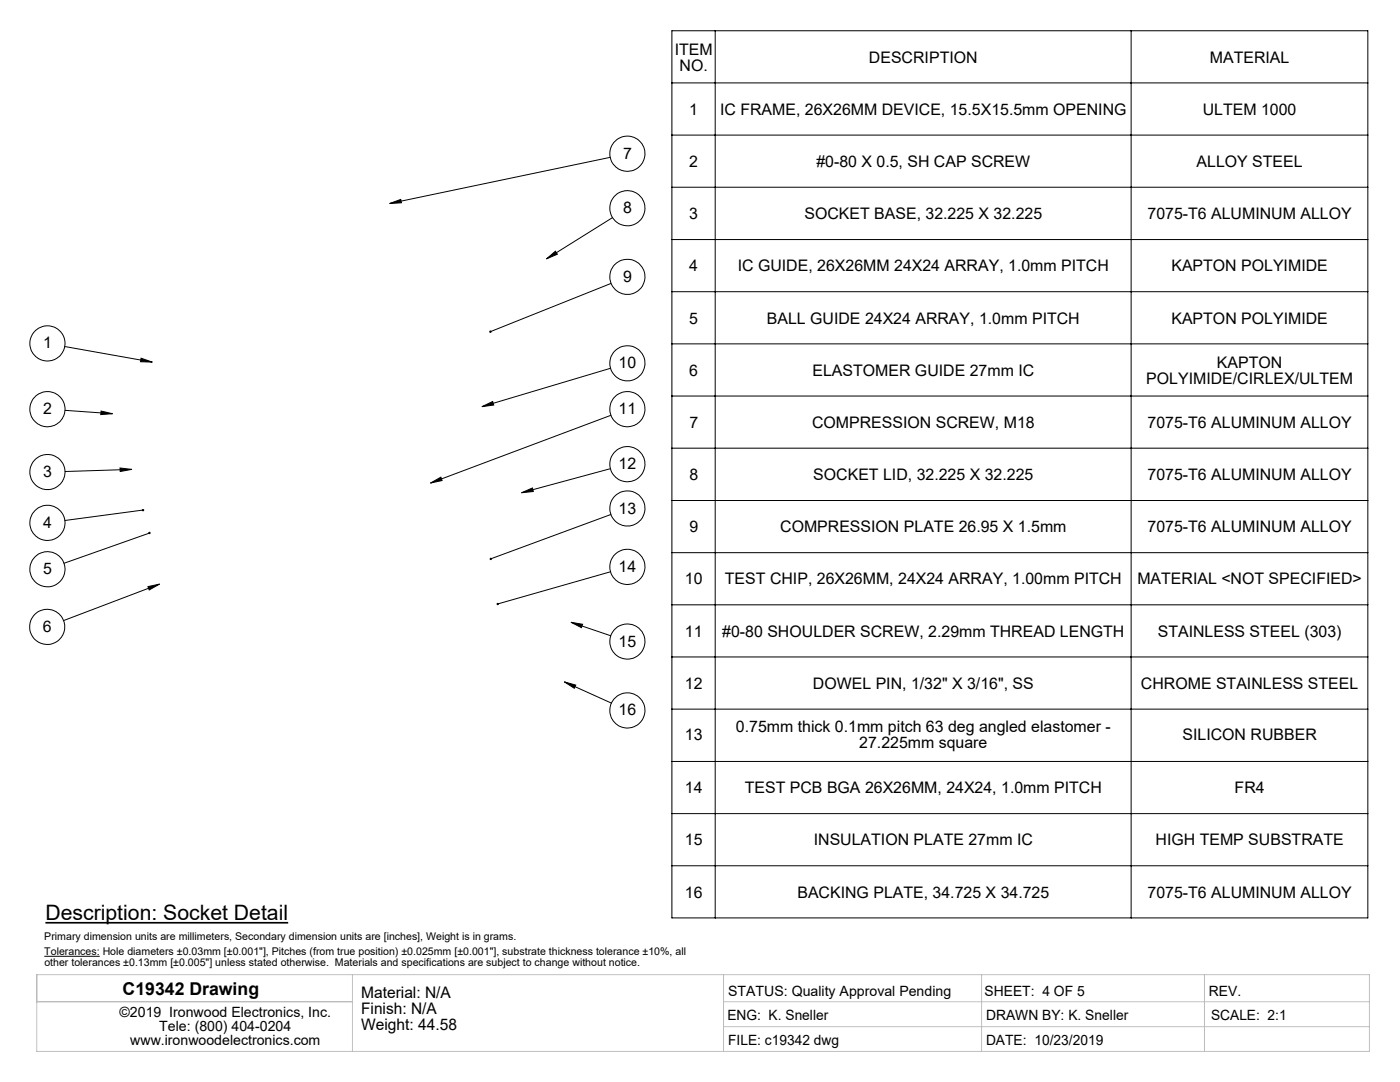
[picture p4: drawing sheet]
<svg xmlns="http://www.w3.org/2000/svg" width="279mm" height="216mm" viewBox="0 0 279 216" stroke-linecap="round" stroke-linejoin="round" font-family="sans-serif">
<defs><g id="words">
<text font-size="4.2" x="9.1" y="183.6">Description: Socket Detail</text>
<text font-size="3.5" x="24.5" y="198.4">C19342 Drawing</text>
<g font-size="3.2">
<text x="134.7" y="10.9">ITEM</text>
<text x="135.6" y="14.1">NO.</text>
<text x="173.4" y="12.5">DESCRIPTION</text>
<text x="241.5" y="12.5">MATERIAL</text>
<text x="137.6" y="22.9">1</text>
<text x="143.7" y="22.9">IC FRAME, 26X26MM DEVICE, 15.5X15.5mm OPENING</text>
<text x="240" y="22.9">ULTEM 1000</text>
<text x="124.3" y="31.7">7</text>
<text x="137.6" y="33.3">2</text>
<text x="162.9" y="33.3">#0-80 X 0.5, SH CAP SCREW</text>
<text x="238.8" y="33.3">ALLOY STEEL</text>
<text x="124.3" y="42.6">8</text>
<text x="137.6" y="43.7">3</text>
<text x="160.5" y="43.7">SOCKET BASE, 32.225 X 32.225</text>
<text x="229" y="43.7">7075-T6 ALUMINUM ALLOY</text>
<text x="124.3" y="56.3">9</text>
<text x="137.6" y="54.1">4</text>
<text x="147.2" y="54.1">IC GUIDE, 26X26MM 24X24 ARRAY, 1.0mm PITCH</text>
<text x="233.8" y="54.1">KAPTON POLYIMIDE</text>
<text x="137.6" y="64.6">5</text>
<text x="153.1" y="64.6">BALL GUIDE 24X24 ARRAY, 1.0mm PITCH</text>
<text x="233.8" y="64.6">KAPTON POLYIMIDE</text>
<text x="8.6" y="69.5">1</text>
<text x="123.5" y="73.5">10</text>
<text x="137.6" y="75">6</text>
<text x="162.1" y="75">ELASTOMER GUIDE 27mm IC</text>
<text x="228.8" y="76.6">POLYIMIDE/CIRLEX/ULTEM</text>
<text x="242.9" y="73.4">KAPTON</text>
<text x="8.6" y="82.7">2</text>
<text x="123.5" y="82.7">11</text>
<text x="137.6" y="85.4">7</text>
<text x="162.1" y="85.4">COMPRESSION SCREW, M18</text>
<text x="229" y="85.4">7075-T6 ALUMINUM ALLOY</text>
<text x="8.6" y="95.2">3</text>
<text x="123.5" y="93.6">12</text>
<text x="137.6" y="95.8">8</text>
<text x="162.3" y="95.8">SOCKET LID, 32.225 X 32.225</text>
<text x="229" y="95.8">7075-T6 ALUMINUM ALLOY</text>
<text x="8.6" y="105.3">4</text>
<text x="123.5" y="102.5">13</text>
<text x="137.6" y="106.2">9</text>
<text x="155.7" y="106.2">COMPRESSION PLATE 26.95 X 1.5mm</text>
<text x="229" y="106.2">7075-T6 ALUMINUM ALLOY</text>
<text x="8.6" y="114.6">5</text>
<text x="123.5" y="114.1">14</text>
<text x="136.7" y="116.6">10</text>
<text x="144.7" y="116.6">TEST CHIP, 26X26MM, 24X24 ARRAY, 1.00mm PITCH</text>
<text x="227" y="116.6">MATERIAL &lt;NOT SPECIFIED&gt;</text>
<text x="8.6" y="126.1">6</text>
<text x="123.5" y="129">15</text>
<text x="136.7" y="127">11</text>
<text x="144.1" y="127">#0-80 SHOULDER SCREW, 2.29mm THREAD LENGTH</text>
<text x="231.1" y="127">STAINLESS STEEL (303)</text>
<text x="136.7" y="137.5">12</text>
<text x="162.2" y="137.5">DOWEL PIN, 1/32&quot; X 3/16&quot;, SS</text>
<text x="227.7" y="137.5">CHROME STAINLESS STEEL</text>
<text x="123.5" y="142.8">16</text>
<text x="136.7" y="147.6">13</text>
<text x="146.9" y="146">0.75mm thick 0.1mm pitch 63 deg angled elastomer -</text>
<text x="171.5" y="149.2">27.225mm square</text>
<text x="236" y="147.6">SILICON RUBBER</text>
<text x="136.7" y="158.3">14</text>
<text x="148.6" y="158.3">TEST PCB BGA 26X26MM, 24X24, 1.0mm PITCH</text>
<text x="246.4" y="158.3">FR4</text>
<text x="136.7" y="168.7">15</text>
<text x="162.4" y="168.7">INSULATION PLATE 27mm IC</text>
<text x="230.6" y="168.7">HIGH TEMP SUBSTRATE</text>
<text x="136.7" y="179.1">16</text>
<text x="159.1" y="179.1">BACKING PLATE, 34.725 X 34.725</text>
<text x="229" y="179.1">7075-T6 ALUMINUM ALLOY</text>
<text x="72.1" y="199.1">Material: N/A</text>
<text x="72.1" y="202.3">Finish: N/A</text>
<text x="72.1" y="205.5">Weight: 44.58</text>
</g>
<g font-size="2.8">
<text x="23.9" y="202.9">©2019 Ironwood Electronics, Inc.</text>
<text x="145.2" y="203.6">ENG: K. Sneller</text>
<text x="145.3" y="198.7">STATUS: Quality Approval Pending</text>
<text x="196.5" y="198.7">SHEET: 4 OF 5</text>
<text x="196.8" y="203.6">DRAWN BY: K. Sneller</text>
<text x="241.3" y="198.7">REV.</text>
<text x="241.7" y="203.6">SCALE: 2:1</text>
<text x="26" y="208.5">www.ironwoodelectronics.com</text>
<text x="31.8" y="205.7">Tele: (800) 404-0204</text>
<text x="145.3" y="208.5">FILE: c19342 dwg</text>
<text x="196.8" y="208.5">DATE: 10/23/2019</text>
</g>
<g font-size="2.1">
<text x="8.8" y="190.6">Tolerances: Hole diameters ±0.03mm [±0.001&quot;], Pitches (from true position) ±0.025mm [±0.001&quot;], substrate thickness tolerance ±10%, all</text>
<text x="8.8" y="187.5">Primary dimension units are millimeters, Secondary dimension units are [inches], Weight is in grams.</text>
<text x="8.8" y="192.7">other tolerances ±0.13mm [±0.005&quot;] unless stated otherwise. Materials and specifications are subject to change without notice.</text>
</g>
</g></defs>
<g fill="none" stroke="#000" stroke-width=".2">
<path d="M134.1 6.1h138.9v177.1h-138.9zM134.1 16.5h138.9M142.7 6.1v177.1M225.7 6.1v177.1M121.8 31.4l-44 9.2M134.1 27h138.9M134.1 37.4h138.9M77.8 40.6l2.2-.8 .1 .7zM109.1 51.6l1.7-1.5 .4 .6zM122 56.6l-24.1 9.6M122.2 43.4l-13.1 8.2M134.1 47.8h138.9"/>
<path d="M134.1 58.2h138.9M12.9 69.1l17.5 3.1M28.2 71.5l2.2 .7h-2.4zM121.8 73.5l-25.6 7.6M134.1 68.6h138.9M134.1 79h138.9M13 81.9l9.4 .6M20.2 82l2.2 .6-2.3 .1zM24 93.4l2.3 .3-2.3 .4zM26.3 93.7l-13.3 .4M85.9 96.4l2.1-1.2 .2 .7zM96.2 81.1l2.1-1 .2 .7z"/>
<path d="M104.1 98.3l2.2-.9 .1 .7zM121.8 93.5l-17.7 4.8M121.9 82.9l-36 13.5M134.1 89.4h138.9M134.1 99.9h138.9M28.5 101.8l-15.6 2.1M29.5 117.1l2.3-.5-2 1.1zM29.8 106.4l-17 6M31.8 116.6l-19.1 7.2M121.8 114.1l-22.5 6.4M121.9 102.7l-24 8.8M134.1 110.3h138.9"/>
<path d="M112.6 136.1l2.3 .6-.3 .6zM112.6 136.1l9.4 4.2M114 124.2l2.3 .4-.3 .6zM114 124.2l7.9 2.7M134.1 120.7h138.9M134.1 131.1h138.9M134.1 141.5h138.9M134.1 151.9h138.9M134.1 162.3h138.9M134.1 172.8h138.9M8.8 190.8h11.1"/>
<circle cx="125.2" cy="30.7" r="3.5"/>
<circle cx="125.2" cy="41.6" r="3.5"/>
<circle cx="125.2" cy="55.2" r="3.5"/>
<circle cx="9.4" cy="68.5" r="3.5"/>
<circle cx="125.2" cy="72.5" r="3.5"/>
<circle cx="9.4" cy="81.6" r="3.5"/>
<circle cx="9.5" cy="94.2" r="3.5"/>
<circle cx="125.2" cy="81.6" r="3.5"/>
<circle cx="125.2" cy="92.6" r="3.5"/>
<circle cx="9.4" cy="104.3" r="3.5"/>
<circle cx="9.5" cy="113.6" r="3.5"/>
<circle cx="125.2" cy="113.1" r="3.5"/>
<circle cx="125.2" cy="101.5" r="3.5"/>
<circle cx="9.4" cy="125.1" r="3.5"/>
<circle cx="125.2" cy="128" r="3.5"/>
<circle cx="125.2" cy="141.7" r="3.5"/>
</g>
<path d="M9.1 184.1h48.4" fill="none" stroke="#000" stroke-width=".33"/>
<path d="M7.3 199.9h63M7.3 194.5h266v15.3h-266zM70.3 194.5v15.3M144.4 199.9h128.9M144.4 194.5v15.3M195.9 194.5v15.3M240.4 194.5v15.3M144.4 204.9h128.9" fill="none" stroke="#c0c0c0" stroke-width=".2"/>
<g fill="#000">
<path d="M104.1 98.3l2.2-.9 .1 .7z"/>
<path d="M77.8 40.6l2.2-.8 .1 .7zM109.1 51.6l1.7-1.5 .4 .6zM97.6 66.1v.2l.3-.1-.3 .1a.24 .24 0 0 0 .4 .1 .24 .24 0 0 0 0-.4 .24 .24 0 0 0-.4 .1zM28.2 71.5l2.2 .7h-2.4zM96.2 81.1l2.1-1 .2 .7zM20.2 82l2.2 .6-2.3 .1zM24 93.4l2.3 .3-2.3 .4zM85.9 96.4l2.1-1.2 .2 .7zM28.4 101.6l-.1 .1a.24 .24 0 0 0 .2 .3 .24 .24 0 0 0 .3-.2h-.3h.3l-.2-.2zM29.6 106.2v.1a.24 .24 0 0 0 .2 .3 .24 .24 0 0 0 .3-.3l-.3 .1 .3-.1-.2-.2zM97.8 111.3l-.1 .3 .2-.1-.2 .1a.25 .25 0 0 0 .4 .1 .25 .25 0 0 0 .1-.3 .25 .25 0 0 0-.4-.1zM99.2 120.3l-.1 .3 .2-.1-.2 .1a.23 .23 0 0 0 .3 .1 .23 .23 0 0 0 .1-.3 .23 .23 0 0 0-.3-.1zM29.5 117.1l2.3-.5-2 1.1zM114 124.2l2.3 .4-.3 .6zM112.6 136.1l2.3 .6-.3 .6z"/>
</g>
<use href="#words"/>
</svg>
